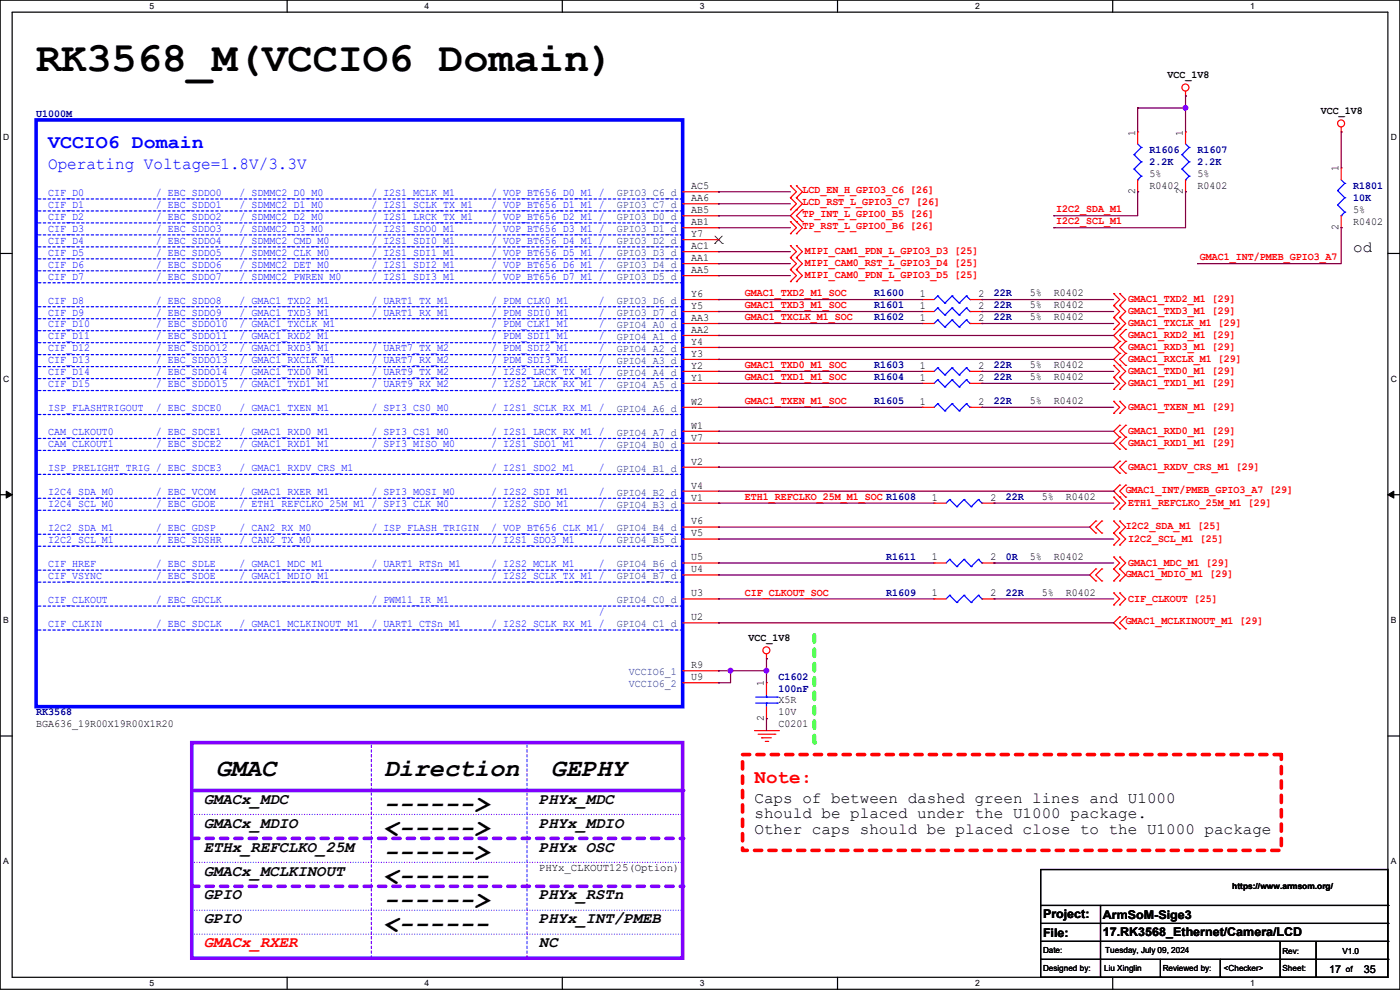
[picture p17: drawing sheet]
<svg xmlns="http://www.w3.org/2000/svg" width="297mm" height="210mm" viewBox="0 0 297 210" stroke-linecap="round" stroke-linejoin="round" font-family="sans-serif">
<defs><g id="words">
<text font-size="8.9" x="7.7" y="15.1">RK3568_M(VCCIO6 Domain)</text>
<g font-size="5.3">
<text x="45.8" y="164.6">GMAC</text>
<text x="81.3" y="164.6">Direction</text>
<text x="116.9" y="164.6">GEPHY</text>
<text x="81.3" y="172.2">------&gt;</text>
<text x="81.3" y="177.3">&lt;-----&gt;</text>
<text x="81.3" y="182.4">------&gt;</text>
<text x="81.3" y="187.5">&lt;------</text>
<text x="81.3" y="192.5">------&gt;</text>
<text x="81.3" y="197.6">&lt;------</text>
</g>
<text font-size="4.1" fill="#00f" x="10.2" y="31.4">VCCIO6 Domain</text>
<text font-size="4.1" fill="#f00" x="160.1" y="166">Note:</text>
<text font-size="3.6" fill="#00f" x="10.2" y="35.9">Operating Voltage=1.8V/3.3V</text>
<g font-size="3.3">
<text x="287.1" y="53.5">od</text>
<text x="43.2" y="170.5">GMACx_MDC</text>
<text x="114.3" y="170.5">PHYx_MDC</text>
<text x="160.1" y="170.3">Caps of between dashed green lines and U1000</text>
<text x="160.1" y="173.6">should be placed under the U1000 package.</text>
<text x="43.2" y="175.6">GMACx_MDIO</text>
<text x="114.3" y="175.6">PHYx_MDIO</text>
<text x="160.1" y="176.9">Other caps should be placed close to the U1000 package</text>
<text x="43.2" y="180.6">ETHx_REFCLKO_25M</text>
<text x="43.2" y="185.7">GMACx_MCLKINOUT</text>
<text x="114.3" y="180.6">PHYx OSC</text>
<text x="43.2" y="190.8">GPIO</text>
<text x="114.3" y="190.8">PHYx_RSTn</text>
<text x="43.2" y="195.9">GPIO</text>
<text x="114.3" y="195.9">PHYx_INT/PMEB</text>
<text x="114.3" y="201">NC</text>
</g>
<text font-size="3.3" fill="#f00" x="43.2" y="201">GMACx_RXER</text>
<g font-size="2.5">
<text x="221.3" y="194.7">Project:</text>
<text x="234" y="194.9">ArmSoM-Sige3</text>
<text x="221.3" y="198.8">File:</text>
<text x="234" y="198.5">17.RK3568_Ethernet/Camera/LCD</text>
</g>
<g font-size="2.3">
<text x="247.7" y="16.6">VCC_1V8</text>
<text x="240.8" y="28.7" transform="rotate(-90 240.8 28.7)">1</text>
<text x="251" y="28.7" transform="rotate(-90 251 28.7)">1</text>
<text x="280.2" y="24.3">VCC_1V8</text>
<text x="146.6" y="40.1">AC5</text>
<text x="240.8" y="41.2" transform="rotate(-90 240.8 41.2)">2</text>
<text x="243.9" y="40">R0402</text>
<text x="243.9" y="37.5">5%</text>
<text x="251" y="41.2" transform="rotate(-90 251 41.2)">2</text>
<text x="254" y="40">R0402</text>
<text x="254" y="37.5">5%</text>
<text x="284" y="36.4" transform="rotate(-90 284 36.4)">1</text>
<text x="146.6" y="42.7">AA6</text>
<text x="146.6" y="45.2">AB5</text>
<text x="146.6" y="47.8">AB1</text>
<text x="287.1" y="47.6">R0402</text>
<text x="287.1" y="45.1">5%</text>
<text x="146.6" y="50.3">Y7</text>
<text x="146.6" y="52.8">AC1</text>
<text x="284" y="48.8" transform="rotate(-90 284 48.8)">2</text>
<text x="146.6" y="55.4">AA1</text>
<text x="146.6" y="57.9">AA5</text>
<text x="146.6" y="63">Y6</text>
<text x="146.6" y="65.5">Y5</text>
<text x="195.1" y="65.5">1</text>
<text x="195.1" y="63">1</text>
<text x="207.6" y="65.5">2</text>
<text x="207.6" y="63">2</text>
<text x="218.5" y="65.4">5%</text>
<text x="218.5" y="62.9">5%</text>
<text x="223.6" y="65.4">R0402</text>
<text x="223.6" y="62.9">R0402</text>
<text x="146.6" y="68.1">AA3</text>
<text x="146.6" y="70.6">AA2</text>
<text x="195.1" y="68.1">1</text>
<text x="207.6" y="68.1">2</text>
<text x="218.5" y="67.9">5%</text>
<text x="223.6" y="67.9">R0402</text>
<text x="146.6" y="73.2">Y4</text>
<text x="146.6" y="75.7">Y3</text>
<text x="146.6" y="78.2">Y2</text>
<text x="146.6" y="80.8">Y1</text>
<text x="195.1" y="80.8">1</text>
<text x="195.1" y="78.2">1</text>
<text x="207.6" y="80.8">2</text>
<text x="207.6" y="78.2">2</text>
<text x="218.5" y="80.6">5%</text>
<text x="218.5" y="78.1">5%</text>
<text x="223.6" y="80.6">R0402</text>
<text x="223.6" y="78.1">R0402</text>
<text x="146.6" y="85.9">W2</text>
<text x="195.1" y="85.9">1</text>
<text x="207.6" y="85.9">2</text>
<text x="218.5" y="85.7">5%</text>
<text x="223.6" y="85.7">R0402</text>
<text x="146.6" y="90.9">W1</text>
<text x="146.6" y="93.5">V7</text>
<text x="146.6" y="98.6">V2</text>
<text x="146.6" y="103.6">V4</text>
<text x="146.6" y="106.2">V1</text>
<text x="197.7" y="106.2">1</text>
<text x="210.1" y="106.2">2</text>
<text x="221" y="106">5%</text>
<text x="226.1" y="106">R0402</text>
<text x="146.6" y="111.3">V6</text>
<text x="146.6" y="113.8">V5</text>
<text x="146.6" y="118.9">U5</text>
<text x="197.7" y="118.9">1</text>
<text x="210.1" y="118.9">2</text>
<text x="218.5" y="118.7">5%</text>
<text x="223.6" y="118.7">R0402</text>
<text x="146.6" y="121.4">U4</text>
<text x="146.6" y="126.5">U3</text>
<text x="146.6" y="131.6">U2</text>
<text x="197.7" y="126.5">1</text>
<text x="210.1" y="126.5">2</text>
<text x="221" y="126.4">5%</text>
<text x="226.1" y="126.4">R0402</text>
<text x="158.8" y="136">VCC_1V8</text>
<text x="146.6" y="141.7">R9</text>
<text x="146.6" y="144.3">U9</text>
<text x="162.1" y="145.6" transform="rotate(-90 162.1 145.6)">1</text>
<text x="165.1" y="149.2">X5R</text>
<text x="7.7" y="154.3">BGA636_19R00X19R00X1R20</text>
<text x="162.1" y="153" transform="rotate(-90 162.1 153)">2</text>
<text x="165.1" y="154.3">C0201</text>
<text x="165.1" y="151.8">10V</text>
<text x="114.3" y="184.8">PHYx_CLKOUT125(Option)</text>
<text x="282" y="206.3">17</text>
<text x="289.3" y="206.3">35</text>
</g>
<g font-size="2.3" fill="#000080">
<text x="7.7" y="24.8">U1000M</text>
<text x="243.9" y="32.4">R1606</text>
<text x="243.9" y="34.9">2.2K</text>
<text x="254" y="32.4">R1607</text>
<text x="254" y="34.9">2.2K</text>
<text x="287.1" y="40">R1801</text>
<text x="287.1" y="42.5">10K</text>
<text x="185.5" y="65.4">R1601</text>
<text x="185.5" y="62.9">R1600</text>
<text x="210.9" y="65.4">22R</text>
<text x="210.9" y="62.9">22R</text>
<text x="185.5" y="67.9">R1602</text>
<text x="210.9" y="67.9">22R</text>
<text x="185.5" y="80.6">R1604</text>
<text x="185.5" y="78.1">R1603</text>
<text x="210.9" y="80.6">22R</text>
<text x="210.9" y="78.1">22R</text>
<text x="185.5" y="85.7">R1605</text>
<text x="210.9" y="85.7">22R</text>
<text x="213.4" y="106">22R</text>
<text x="188" y="118.7">R1611</text>
<text x="213.4" y="118.7">0R</text>
<text x="188" y="126.4">R1609</text>
<text x="213.4" y="126.4">22R</text>
<text x="165.1" y="144.1">C1602</text>
<text x="165.1" y="146.7">100nF</text>
<text x="7.7" y="151.8">RK3568</text>
</g>
<g font-size="2.3" fill="#00f">
<text x="10.2" y="41.5">CIF_D0</text>
<text x="33.1" y="41.5">/ EBC_SDDO0</text>
<text x="50.8" y="41.5">/ SDMMC2_D0_M0</text>
<text x="78.8" y="41.5">/ I2S1_MCLK_M1</text>
<text x="104.2" y="41.5">/ VOP_BT656_D0_M1 /</text>
<text x="10.2" y="44.1">CIF_D1</text>
<text x="10.2" y="46.6">CIF_D2</text>
<text x="33.1" y="46.6">/ EBC_SDDO2</text>
<text x="33.1" y="44.1">/ EBC_SDDO1</text>
<text x="50.8" y="44.1">/ SDMMC2_D1_M0</text>
<text x="50.8" y="46.6">/ SDMMC2_D2_M0</text>
<text x="78.8" y="46.6">/ I2S1_LRCK_TX_M1</text>
<text x="78.8" y="44.1">/ I2S1_SCLK_TX_M1</text>
<text x="104.2" y="46.6">/ VOP_BT656_D2_M1 /</text>
<text x="104.2" y="44.1">/ VOP_BT656_D1_M1 /</text>
<text x="10.2" y="51.7">CIF_D4</text>
<text x="10.2" y="49.1">CIF_D3</text>
<text x="33.1" y="51.7">/ EBC_SDDO4</text>
<text x="33.1" y="49.1">/ EBC_SDDO3</text>
<text x="50.8" y="51.7">/ SDMMC2_CMD_M0</text>
<text x="50.8" y="49.1">/ SDMMC2_D3_M0</text>
<text x="78.8" y="49.1">/ I2S1_SDO0_M1</text>
<text x="78.8" y="51.7">/ I2S1_SDI0_M1</text>
<text x="104.2" y="49.1">/ VOP_BT656_D3_M1 /</text>
<text x="104.2" y="51.7">/ VOP_BT656_D4_M1 /</text>
<text x="10.2" y="59.3">CIF_D7</text>
<text x="10.2" y="56.8">CIF_D6</text>
<text x="10.2" y="54.2">CIF_D5</text>
<text x="33.1" y="56.8">/ EBC_SDDO6</text>
<text x="33.1" y="54.2">/ EBC_SDDO5</text>
<text x="33.1" y="59.3">/ EBC_SDDO7</text>
<text x="50.8" y="59.3">/ SDMMC2_PWREN_M0</text>
<text x="50.8" y="54.2">/ SDMMC2_CLK_M0</text>
<text x="50.8" y="56.8">/ SDMMC2_DET_M0</text>
<text x="78.8" y="54.2">/ I2S1_SDI1_M1</text>
<text x="78.8" y="59.3">/ I2S1_SDI3_M1</text>
<text x="78.8" y="56.8">/ I2S1_SDI2_M1</text>
<text x="104.2" y="54.2">/ VOP_BT656_D5_M1 /</text>
<text x="104.2" y="56.8">/ VOP_BT656_D6_M1 /</text>
<text x="104.2" y="59.3">/ VOP_BT656_D7_M1 /</text>
<text x="10.2" y="64.4">CIF_D8</text>
<text x="33.1" y="64.4">/ EBC_SDDO8</text>
<text x="50.8" y="64.4">/ GMAC1_TXD2_M1</text>
<text x="78.8" y="64.4">/ UART1_TX_M1</text>
<text x="104.2" y="64.4">/ PDM_CLK0_M1</text>
<text x="127" y="64.4">/</text>
<text x="10.2" y="69.5">CIF_D10</text>
<text x="10.2" y="66.9">CIF_D9</text>
<text x="33.1" y="69.5">/ EBC_SDDO10</text>
<text x="33.1" y="66.9">/ EBC_SDDO9</text>
<text x="50.8" y="66.9">/ GMAC1_TXD3_M1</text>
<text x="50.8" y="69.5">/ GMAC1_TXCLK_M1</text>
<text x="78.8" y="66.9">/ UART1_RX_M1</text>
<text x="104.2" y="66.9">/ PDM_SDI0_M1</text>
<text x="104.2" y="69.5">/ PDM_CLK1_M1</text>
<text x="127" y="66.9">/</text>
<text x="127" y="69.5">/</text>
<text x="10.2" y="72">CIF_D11</text>
<text x="10.2" y="74.5">CIF_D12</text>
<text x="10.2" y="77.1">CIF_D13</text>
<text x="33.1" y="77.1">/ EBC_SDDO13</text>
<text x="33.1" y="74.5">/ EBC_SDDO12</text>
<text x="33.1" y="72">/ EBC_SDDO11</text>
<text x="50.8" y="74.5">/ GMAC1_RXD3_M1</text>
<text x="50.8" y="77.1">/ GMAC1_RXCLK_M1</text>
<text x="50.8" y="72">/ GMAC1_RXD2_M1</text>
<text x="78.8" y="74.5">/ UART7_TX_M2</text>
<text x="78.8" y="77.1">/ UART7_RX_M2</text>
<text x="104.2" y="74.5">/ PDM_SDI2_M1</text>
<text x="104.2" y="72">/ PDM_SDI1_M1</text>
<text x="104.2" y="77.1">/ PDM_SDI3_M1</text>
<text x="127" y="77.1">/</text>
<text x="127" y="72">/</text>
<text x="127" y="74.5">/</text>
<text x="10.2" y="79.6">CIF_D14</text>
<text x="10.2" y="82.2">CIF_D15</text>
<text x="33.1" y="82.2">/ EBC_SDDO15</text>
<text x="33.1" y="79.6">/ EBC_SDDO14</text>
<text x="50.8" y="79.6">/ GMAC1_TXD0_M1</text>
<text x="50.8" y="82.2">/ GMAC1_TXD1_M1</text>
<text x="78.8" y="82.2">/ UART9_RX_M2</text>
<text x="78.8" y="79.6">/ UART9_TX_M2</text>
<text x="104.2" y="79.6">/ I2S2_LRCK_TX_M1 /</text>
<text x="104.2" y="82.2">/ I2S2_LRCK_RX_M1 /</text>
<text x="10.2" y="87.2">ISP_FLASHTRIGOUT</text>
<text x="33.1" y="87.2">/ EBC_SDCE0</text>
<text x="50.8" y="87.2">/ GMAC1_TXEN_M1</text>
<text x="78.8" y="87.2">/ SPI3_CS0_M0</text>
<text x="104.2" y="87.2">/ I2S1_SCLK_RX_M1 /</text>
<text x="10.2" y="92.3">CAM_CLKOUT0</text>
<text x="10.2" y="94.9">CAM_CLKOUT1</text>
<text x="33.1" y="94.9">/ EBC_SDCE2</text>
<text x="33.1" y="92.3">/ EBC_SDCE1</text>
<text x="50.8" y="92.3">/ GMAC1_RXD0_M1</text>
<text x="50.8" y="94.9">/ GMAC1_RXD1_M1</text>
<text x="78.8" y="94.9">/ SPI3_MISO_M0</text>
<text x="78.8" y="92.3">/ SPI3_CS1_M0</text>
<text x="104.2" y="92.3">/ I2S1_LRCK_RX_M1 /</text>
<text x="104.2" y="94.9">/ I2S1_SDO1_M1</text>
<text x="127" y="94.9">/</text>
<text x="10.2" y="99.9">ISP_PRELIGHT_TRIG / EBC_SDCE3</text>
<text x="50.8" y="99.9">/ GMAC1_RXDV_CRS_M1</text>
<text x="104.2" y="99.9">/ I2S1_SDO2_M1</text>
<text x="127" y="99.9">/</text>
<text x="10.2" y="107.6">I2C4_SCL_M0</text>
<text x="10.2" y="105">I2C4_SDA_M0</text>
<text x="33.1" y="105">/ EBC_VCOM</text>
<text x="33.1" y="107.6">/ EBC_GDOE</text>
<text x="50.8" y="105">/ GMAC1_RXER_M1</text>
<text x="50.8" y="107.6">/ ETH1_REFCLKO_25M_M1 / SPI3_CLK_M0</text>
<text x="78.8" y="105">/ SPI3_MOSI_M0</text>
<text x="104.2" y="105">/ I2S2_SDI_M1</text>
<text x="104.2" y="107.6">/ I2S2_SDO_M1</text>
<text x="127" y="105">/</text>
<text x="127" y="107.6">/</text>
<text x="10.2" y="112.6">I2C2_SDA_M1</text>
<text x="33.1" y="112.6">/ EBC_GDSP</text>
<text x="50.8" y="112.6">/ CAN2_RX_M0</text>
<text x="78.8" y="112.6">/ ISP_FLASH_TRIGIN</text>
<text x="104.2" y="112.6">/ VOP_BT656_CLK_M1/</text>
<text x="10.2" y="115.2">I2C2_SCL_M1</text>
<text x="33.1" y="115.2">/ EBC_SDSHR</text>
<text x="50.8" y="115.2">/ CAN2_TX_M0</text>
<text x="104.2" y="115.2">/ I2S1_SDO3_M1</text>
<text x="127" y="115.2">/</text>
<text x="10.2" y="120.3">CIF_HREF</text>
<text x="10.2" y="122.8">CIF_VSYNC</text>
<text x="33.1" y="122.8">/ EBC_SDOE</text>
<text x="33.1" y="120.3">/ EBC_SDLE</text>
<text x="50.8" y="120.3">/ GMAC1_MDC_M1</text>
<text x="50.8" y="122.8">/ GMAC1_MDIO_M1</text>
<text x="78.8" y="120.3">/ UART1_RTSn_M1</text>
<text x="104.2" y="120.3">/ I2S2_MCLK_M1</text>
<text x="104.2" y="122.8">/ I2S2_SCLK_TX_M1 /</text>
<text x="127" y="120.3">/</text>
<text x="10.2" y="127.9">CIF_CLKOUT</text>
<text x="33.1" y="127.9">/ EBC_GDCLK</text>
<text x="78.8" y="127.9">/ PWM11_IR_M1</text>
<text x="127" y="130.4">/</text>
<text x="10.2" y="133">CIF_CLKIN</text>
<text x="33.1" y="133">/ EBC_SDCLK</text>
<text x="50.8" y="133">/ GMAC1_MCLKINOUT_M1</text>
<text x="78.8" y="133">/ UART1_CTSn_M1</text>
<text x="104.2" y="133">/ I2S2_SCLK_RX_M1 /</text>
</g>
<g font-size="2.3" fill="#004080">
<text x="130.9" y="41.6">GPIO3_C6_d</text>
<text x="130.9" y="44.2">GPIO3_C7_d</text>
<text x="130.9" y="46.7">GPIO3_D0_d</text>
<text x="130.9" y="49.2">GPIO3_D1_d</text>
<text x="130.9" y="51.8">GPIO3_D2_d</text>
<text x="130.9" y="54.3">GPIO3_D3_d</text>
<text x="130.9" y="56.9">GPIO3_D4_d</text>
<text x="130.9" y="59.4">GPIO3_D5_d</text>
<text x="130.9" y="64.5">GPIO3_D6_d</text>
<text x="130.9" y="67">GPIO3_D7_d</text>
<text x="130.9" y="69.6">GPIO4_A0_d</text>
<text x="130.9" y="72.1">GPIO4_A1_d</text>
<text x="130.9" y="74.6">GPIO4_A2_d</text>
<text x="130.9" y="77.2">GPIO4_A3_d</text>
<text x="130.9" y="79.7">GPIO4_A4_d</text>
<text x="130.9" y="82.3">GPIO4_A5_d</text>
<text x="130.9" y="87.3">GPIO4_A6_d</text>
<text x="130.9" y="92.4">GPIO4_A7_d</text>
<text x="130.9" y="95">GPIO4_B0_d</text>
<text x="130.9" y="100">GPIO4_B1_d</text>
<text x="130.9" y="105.1">GPIO4_B2_d</text>
<text x="130.9" y="107.7">GPIO4_B3_d</text>
<text x="130.9" y="112.7">GPIO4_B4_d</text>
<text x="130.9" y="115.3">GPIO4_B5_d</text>
<text x="130.9" y="120.4">GPIO4_B6_d</text>
<text x="130.9" y="122.9">GPIO4_B7_d</text>
<text x="130.9" y="128">GPIO4_C0_d</text>
<text x="130.9" y="133.1">GPIO4_C1_d</text>
<text x="133.4" y="143.2">VCCIO6_1</text>
<text x="133.4" y="145.8">VCCIO6_2</text>
</g>
<g font-size="2.3" fill="#f00">
<text x="170.2" y="41">LCD_EN_H_GPIO3_C6 [26]</text>
<text x="170.2" y="43.6">LCD_RST_L_GPIO3_C7 [26]</text>
<text x="170.2" y="46.1">TP_INT_L_GPIO0_B5 [26]</text>
<text x="224.1" y="45">I2C2_SDA_M1</text>
<text x="224.1" y="47.6">I2C2_SCL_M1</text>
<text x="170.2" y="48.6">TP_RST_L_GPIO0_B6 [26]</text>
<text x="170.7" y="54">MIPI_CAM1_PDN_L_GPIO3_D3 [25]</text>
<text x="170.7" y="59.1">MIPI_CAM0_PDN_L_GPIO3_D5 [25]</text>
<text x="170.7" y="56.5">MIPI_CAM0_RST_L_GPIO3_D4 [25]</text>
<text x="254.6" y="55.2">GMAC1_INT/PMEB_GPIO3_A7</text>
<text x="158" y="62.8">GMAC1_TXD2_M1_SOC</text>
<text x="158" y="65.4">GMAC1_TXD3_M1_SOC</text>
<text x="239.3" y="64.1">GMAC1_TXD2_M1 [29]</text>
<text x="158" y="67.9">GMAC1_TXCLK_M1_SOC</text>
<text x="239.3" y="66.7">GMAC1_TXD3_M1 [29]</text>
<text x="239.3" y="69.2">GMAC1_TXCLK_M1 [29]</text>
<text x="239.3" y="71.8">GMAC1_RXD2_M1 [29]</text>
<text x="239.3" y="74.3">GMAC1_RXD3_M1 [29]</text>
<text x="239.3" y="76.8">GMAC1_RXCLK_M1 [29]</text>
<text x="158" y="78.1">GMAC1_TXD0_M1_SOC</text>
<text x="158" y="80.6">GMAC1_TXD1_M1_SOC</text>
<text x="239.3" y="79.4">GMAC1_TXD0_M1 [29]</text>
<text x="239.3" y="81.9">GMAC1_TXD1_M1 [29]</text>
<text x="158" y="85.7">GMAC1_TXEN_M1_SOC</text>
<text x="239.3" y="87">GMAC1_TXEN_M1 [29]</text>
<text x="239.3" y="92.1">GMAC1_RXD0_M1 [29]</text>
<text x="239.3" y="94.6">GMAC1_RXD1_M1 [29]</text>
<text x="239.3" y="99.7">GMAC1_RXDV_CRS_M1 [29]</text>
<text x="158" y="106">ETH1_REFCLKO_25M_M1_SOC R1608</text>
<text x="238.8" y="104.5">GMAC1_INT/PMEB_GPIO3_A7 [29]</text>
<text x="239.3" y="107.3">ETH1_REFCLKO_25M_M1 [29]</text>
<text x="238.8" y="112.1">I2C2_SDA_M1 [25]</text>
<text x="239.3" y="114.9">I2C2_SCL_M1 [25]</text>
<text x="238.8" y="122.3">GMAC1_MDIO_M1 [29]</text>
<text x="239.3" y="120">GMAC1_MDC_M1 [29]</text>
<text x="158" y="126.3">CIF_CLKOUT_SOC</text>
<text x="239.3" y="127.6">CIF_CLKOUT [25]</text>
<text x="238.8" y="132.5">GMAC1_MCLKINOUT_M1 [29]</text>
</g>
<g font-size="1.8">
<text x="31.7" y="1.9">5</text>
<text x="90.1" y="1.9">4</text>
<text x="148.5" y="1.9">3</text>
<text x="206.8" y="1.9">2</text>
<text x="265.2" y="1.9">1</text>
<text x=".7" y="29.8">D</text>
<text x="295.1" y="29.8">D</text>
<text x=".7" y="80.9">C</text>
<text x="295.1" y="80.9">C</text>
<text x=".7" y="132.1">B</text>
<text x="295.1" y="132.1">B</text>
<text x=".7" y="183.3">A</text>
<text x="295.1" y="183.3">A</text>
<text x="261.4" y="188.6">https://www.armsom.org/</text>
<text x="221.3" y="202.1">Date:</text>
<text x="234.5" y="202.1">Tuesday, July 09, 2024</text>
<text x="272.1" y="202.3">Rev:</text>
<text x="284.8" y="202.3">V1.0</text>
<text x="31.7" y="209.2">5</text>
<text x="90.1" y="209.2">4</text>
<text x="148.5" y="209.2">3</text>
<text x="206.8" y="209.2">2</text>
<text x="221.3" y="205.9">Designed by:</text>
<text x="234.2" y="205.9">Liu Xinglin</text>
<text x="246.7" y="205.9">Reviewed by:</text>
<text x="259.6" y="205.9">&lt;Checker&gt;</text>
<text x="265.2" y="209.2">1</text>
<text x="272.1" y="205.9">Sheet:</text>
<text x="285.5" y="206.1">of</text>
</g>
</g></defs>
<g fill="none" stroke="#000" stroke-width=".25">
<path d="M0 0h297v209.8h-297zM2.6 2.6h291.8v204.7h-291.8zM60.9 0v2.6M119.3 0v2.6M177.7 0v2.6M236.1 0v2.6M0 53.8h2.6M294.4 53.8h2.6M0 104.9h2.6M294.4 104.9h2.6M0 156.1h2.6M294.4 156.1h2.6"/>
<path d="M60.9 207.3v2.5M119.3 207.3v2.5M177.7 207.3v2.5M236.1 207.3v2.5"/>
</g>
<path d="M1.3 104.2l1.3 .7-1.3 .8zM294.4 104.9l1.3-.7v1.5z" fill="#000"/>
<path d="M1.3 104.2l1.3 .7-1.3 .8zM294.4 104.9l1.3-.7v1.5z" fill="none" stroke="#000" stroke-width=".21"/>
<path d="M172.8 134.7v22.8" fill="none" stroke="#0f0" stroke-width=".76" stroke-dasharray="1.5 1.5"/>
<circle cx="172.8" cy="157.5" r=".38" fill="#0f0" stroke-dasharray="1.5 1.5"/>
<path d="M157.5 160.1h114.3v20.3h-114.3z" fill="none" stroke="#f00" stroke-width=".76" stroke-dasharray="1.5 1.5"/>
<path d="M40.7 198.2h104.1M144.8 198.2h.1" fill="none" stroke="#8000ff" stroke-width=".25" stroke-dasharray="0 .5"/>
<path d="M40.7 157.5h104.1v45.7h-104.1zM40.7 167.7h104.1" fill="none" stroke="#8000ff" stroke-width=".76"/>
<circle cx="144.8" cy="167.7" r=".38" fill="#8000ff"/>
<path d="M40.7 177.8h104.1" fill="none" stroke="#8000ff" stroke-width=".76" stroke-dasharray="1.5 1.5"/>
<circle cx="144.8" cy="177.8" r=".38" fill="#8000ff" stroke-dasharray="1.5 1.5"/>
<path d="M40.7 172.8h104.1M144.8 172.8h.1M40.7 182.9h104.1M144.8 182.9h.1" fill="none" stroke="#8000ff" stroke-width=".25" stroke-dasharray="0 .5"/>
<path d="M78.8 157.5h.1M78.8 203.2v-45.7" fill="none" stroke="#8000ff" stroke-width=".25" stroke-dasharray=".5 .5"/>
<path d="M40.7 188h104.1" fill="none" stroke="#8000ff" stroke-width=".76" stroke-dasharray="1.5 1.5"/>
<circle cx="144.8" cy="188" r=".38" fill="#8000ff" stroke-dasharray="1.5 1.5"/>
<path d="M40.7 193.1h104.1M144.8 193.1h.1" fill="none" stroke="#8000ff" stroke-width=".25" stroke-dasharray="0 .5"/>
<path d="M111.8 157.5h.1M111.8 203.2v-45.7" fill="none" stroke="#8000ff" stroke-width=".25" stroke-dasharray=".5 .5"/>
<g fill="none" stroke="#f00" stroke-width=".25">
<path d="M251.5 19.3v1.1M167.7 39.4h.1M167.7 39.4l1.3 1.3-1.3 1.3M169 39.4h.1M169 39.4l1.2 1.3-1.2 1.3M241.3 28h.1M241.3 28v2.5M241.3 38.1v2.6M251.5 20.4h.1M251.5 28h.1M251.5 28v2.5M251.5 38.1v2.6"/>
<path d="M284.5 28h.1M284.5 35.6h.1M284.5 27v1M284.5 35.6v2.5M144.8 40.7h7.6M144.8 43.2h7.6M144.8 45.8h7.6M144.8 48.3h7.6M144.8 50.8h7.6M144.8 53.4h7.6M144.8 55.9h7.6M144.8 58.5h7.6"/>
<path d="M152.4 40.7h.1M152.4 43.2h.1M152.4 45.8h.1M152.4 48.3h.1M152.4 50.8h.1M152.4 53.4h.1M152.4 55.9h.1M152.4 58.5h.1M167.7 59.7h.1M167.7 57.2h.1M167.7 54.7h.1M167.7 52.1h.1"/>
<path d="M167.7 42h.1M167.7 44.5h.1M167.7 49.6h.1M167.7 47h.1M167.7 57.2l1.3 1.3-1.3 1.2M167.7 54.7l1.3 1.2-1.3 1.3M167.7 52.1l1.3 1.3-1.3 1.3M167.7 42l1.3 1.2-1.3 1.3M167.7 47l1.3 1.3-1.3 1.3M169 59.7h.1M169 57.2h.1M169 54.7h.1"/>
<path d="M169 52.1h.1M169 42h.1M169 44.5h.1M169 49.6h.1M169 47h.1M169 57.2l1.2 1.3-1.2 1.2M169 54.7l1.2 1.2-1.2 1.3M169 52.1l1.2 1.3-1.2 1.3M169 42l1.2 1.2-2.5 2.6 1.3 1.2M169 47l1.2 1.3-1.2 1.3M170.2 47h.1M170.2 44.5h.1"/>
<path d="M170.2 44.5l-1.2 1.3 1.2 1.2M241.3 40.7h.1M251.5 40.7h.1M284.5 48.3h.1M284.5 45.8v2.5M144.8 63.5h7.6M144.8 66.1h7.6M144.8 68.6h7.6M144.8 71.2h7.6M144.8 73.7h7.6M144.8 76.2h7.6M144.8 78.8h7.6"/>
<path d="M152.4 63.5h.1M152.4 66.1h.1M152.4 68.6h.1M152.4 71.2h.1M152.4 73.7h.1M152.4 76.2h.1M152.4 78.8h.1M195.6 66.1h.1M195.6 78.8h.1M195.6 63.5h.1M195.6 68.6h.1M195.6 63.5h2.6"/>
<path d="M195.6 66.1h2.6M195.6 68.6h2.6M195.6 78.8h2.6M205.8 63.5h2.5M205.8 66.1h2.5M205.8 68.6h2.5M205.8 78.8h2.5M208.3 66.1h.1M208.3 78.8h.1M208.3 63.5h.1M208.3 68.6h.1M236.3 64.8h.1"/>
<path d="M236.3 62.3h.1M236.3 67.4h.1M236.3 69.9h.1M236.3 77.5h.1M236.3 62.3l1.2 1.2-1.2 1.3M236.3 64.8l1.2 1.3-1.2 1.3M236.3 67.4l1.2 1.2-1.2 1.3M236.3 77.5l1.2 1.3-1.2 1.3M237.5 64.8h.1M237.5 62.3h.1M237.5 67.4h.1M237.5 69.9h.1"/>
<path d="M237.5 72.4h.1M237.5 75h.1M237.5 77.5h.1M237.5 62.3l1.3 1.2-1.3 1.3M237.5 64.8l1.3 1.3-1.3 1.3M237.5 67.4l1.3 1.2-2.5 2.6 1.2 1.2M237.5 72.4l-1.2 1.3 1.2 1.3M237.5 75l-1.2 1.2 2.5 2.6-1.3 1.3M238.8 72.4h.1M238.8 69.9h.1M238.8 75h.1M238.8 77.5h.1"/>
<path d="M238.8 69.9l-1.3 1.3 1.3 1.2M238.8 72.4l-1.3 1.3 1.3 1.3M238.8 75l-1.3 1.2 1.3 1.3M144.8 81.3h7.6M144.8 86.4h7.6M144.8 91.5h7.6M144.8 94h7.6M144.8 99.1h7.6M152.4 81.3h.1M152.4 86.4h.1M152.4 91.5h.1M152.4 94h.1"/>
<path d="M152.4 99.1h.1M195.6 81.3h.1M195.6 86.4h.1M195.6 81.3h2.6M195.6 86.4h2.6M205.8 81.3h2.5M205.8 86.4h2.5M208.3 81.3h.1M208.3 86.4h.1M236.3 80.1h.1M236.3 82.6h.1M236.3 87.7h.1"/>
<path d="M236.3 85.1h.1M236.3 80.1l1.2 1.2-1.2 1.3M236.3 85.1l1.2 1.3-1.2 1.3M237.5 80.1h.1M237.5 82.6h.1M237.5 87.7h.1M237.5 85.1h.1M237.5 90.2h.1M237.5 92.8h.1M237.5 95.3h.1M237.5 97.8h.1M237.5 80.1l1.3 1.2-1.3 1.3"/>
<path d="M237.5 85.1l1.3 1.3-1.3 1.3M237.5 90.2l-1.2 1.3 1.2 1.3M237.5 92.8l-1.2 1.2 1.2 1.3M237.5 97.8l-1.2 1.3 1.2 1.3M238.8 92.8h.1M238.8 90.2h.1M238.8 95.3h.1M238.8 97.8h.1M238.8 90.2l-1.3 1.3 1.3 1.3M238.8 92.8l-1.3 1.2 1.3 1.3M238.8 97.8l-1.3 1.3 1.3 1.3M144.8 106.7h7.6"/>
<path d="M144.8 104.2h7.6M144.8 111.8h7.6M144.8 114.3h7.6M144.8 119.4h7.6M152.4 104.2h.1M152.4 106.7h.1M152.4 111.8h.1M152.4 114.3h.1M152.4 119.4h.1M198.2 106.7h.1M198.2 119.4h.1M198.2 106.7h2.5"/>
<path d="M198.2 119.4h2.5M208.3 106.7h2.6M208.3 119.4h2.6M210.9 106.7h.1M210.9 119.4h.1M232.5 110.5h.1M232.5 113.1h.1M232.5 110.5l-1.3 1.3 1.3 1.3M233.7 113.1h.1M233.7 110.5h.1M233.7 110.5l-1.2 1.3 1.2 1.3M236.3 113.1h.1"/>
<path d="M236.3 110.5h.1M236.3 115.6h.1M236.3 118.2h.1M236.3 108h.1M236.3 105.5h.1M236.3 105.5l1.2 1.2-1.2 1.3M236.3 110.5l1.2 1.3-1.2 1.3M236.3 113.1l1.2 1.2-1.2 1.3M236.3 118.2l1.2 1.2-1.2 1.3M237.5 113.1h.1M237.5 110.5h.1M237.5 115.6h.1"/>
<path d="M237.5 100.4h.1M237.5 118.2h.1M237.5 102.9h.1M237.5 105.5h.1M237.5 108h.1M237.5 118.2l1.3 1.2-1.3 1.3M237.5 110.5l1.3 1.3-1.3 1.3M237.5 113.1l1.3 1.2-1.3 1.3M237.5 102.9l-1.2 1.3 2.5 2.5-1.3 1.3M238.8 100.4h.1M238.8 105.5h.1M238.8 102.9h.1"/>
<path d="M238.8 102.9l-1.3 1.3 1.3 1.3M144.8 127h7.6M144.8 122h7.6M144.8 132.1h7.6M152.4 122h.1M152.4 127h.1M152.4 132.1h.1M162.6 139.7h.1M162.6 138.7v1M198.2 127h.1M198.2 127h2.5M208.3 127h2.6"/>
<path d="M210.9 127h.1M232.5 120.7h.1M232.5 123.2h.1M232.5 120.7l-1.3 1.3 1.3 1.2M233.7 123.2h.1M233.7 120.7h.1M233.7 120.7l-1.2 1.3 1.2 1.2M236.3 128.3h.1M236.3 125.8h.1M236.3 120.7h.1M236.3 123.2h.1M236.3 125.8l1.2 1.2-1.2 1.3"/>
<path d="M236.3 120.7l1.2 1.3-1.2 1.2M237.5 128.3h.1M237.5 125.8h.1M237.5 130.9h.1M237.5 133.4h.1M237.5 120.7h.1M237.5 123.2h.1M237.5 125.8l1.3 1.2-1.3 1.3M237.5 130.9l-1.2 1.2 1.2 1.3M237.5 120.7l1.3 1.3-1.3 1.2M238.8 133.4h.1M238.8 130.9h.1"/>
<path d="M238.8 130.9l-1.3 1.2 1.3 1.3M144.8 142.3h7.6M144.8 144.8h7.6M152.4 142.3h.1M152.4 144.8h.1M160.1 155h5M160.8 155.7h3.6M161.6 156.5h.1M161.6 156.5h2M162.3 157.3h.6M162.6 144.8h.1M162.6 152.4h.1"/>
<path d="M162.6 144.8v2.6M162.6 149.9v2.5M162.9 157.3h.1M164.4 155.7h.1M165.1 155h.1"/>
<circle cx="251.5" cy="18.6" r=".74"/>
<circle cx="284.5" cy="26.2" r=".74"/>
<circle cx="162.6" cy="137.9" r=".74"/>
</g>
<g fill="none" stroke="#000" stroke-width=".25">
<path d="M220.8 184.4h73.6v22.9h-73.6zM220.8 192.1h73.6M220.8 195.9h73.6M220.8 199.7h73.6M233.5 192.1v15.2M271.6 199.7v7.6M279.2 199.7v7.6M294.4 192.1h.1M294.4 195.9h.1M294.4 199.7h.1M220.8 203.5h73.6M233.5 207.3h.1"/>
<path d="M246.2 207.3h.1M246.2 203.5v3.8M258.9 207.3h.1M258.9 203.5v3.8M271.6 207.3h.1M279.2 207.3h.1M294.4 203.5h.1"/>
</g>
<g fill="none" stroke="#00f" stroke-width=".25">
<path d="M240.6 32.8h.1M240.6 35.9h.1M240.6 32.8l1.5 1.5M240.6 35.9l1.5 1.5M241.3 38.1h.1M241.3 30.5l.8 .8M242.1 31.3h.1M242.1 34.3h.1M242.1 37.4h.1M242.1 37.4l-.8 .7M242.1 31.3l-1.5 1.5M242.1 34.3l-1.5 1.6"/>
<path d="M250.7 32.8h.1M250.7 35.9h.1M250.7 32.8l1.6 1.5M250.7 35.9l1.6 1.5M251.5 38.1h.1M251.5 30.5l.8 .8M252.3 31.3h.1M252.3 34.3h.1M252.3 37.4h.1M252.3 31.3l-1.6 1.5M252.3 34.3l-1.6 1.6M252.3 37.4l-.8 .7"/>
<path d="M284.5 38.1l.8 .8M285.3 38.9h.1M285.3 38.9l-1.5 1.5M283.8 40.4h.1M283.8 43.5h.1M283.8 40.4l1.5 1.6M283.8 43.5l1.5 1.5M284.5 45.8h.1M285.3 42h.1M285.3 45h.1M285.3 42l-1.5 1.5M285.3 45l-.8 .8"/>
<path d="M198.9 65.3h.1M198.9 78h.1M198.9 62.8h.1M198.9 67.9h.1M198.9 65.3l-.7 .8M198.9 65.3l1.5 1.5M198.9 78l-.7 .8M198.9 78l1.5 1.5M198.9 62.8l-.7 .7M198.9 62.8l1.5 1.5M198.9 67.9l-.7 .7M198.9 67.9l1.5 1.5"/>
<path d="M200.4 66.8h.1M200.4 79.5h.1M200.4 64.3h.1M200.4 69.4h.1M202 65.3h.1M202 78h.1M202 62.8h.1M202 67.9h.1M202 65.3l-1.6 1.5M202 65.3l1.5 1.5M202 78l-1.6 1.5M202 78l1.5 1.5"/>
<path d="M202 62.8l-1.6 1.5M202 62.8l1.5 1.5M202 67.9l-1.6 1.5M202 67.9l1.5 1.5M203.5 66.8h.1M203.5 79.5h.1M203.5 64.3h.1M203.5 69.4h.1M205 65.3h.1M205 78h.1M205 62.8h.1M205 67.9h.1"/>
<path d="M205 65.3l-1.5 1.5M205 65.3l.8 .8M205 78l-1.5 1.5M205 78l.8 .8M205 62.8l-1.5 1.5M205 62.8l.8 .7M205 67.9l-1.5 1.5M205 67.9l.8 .7M205.8 66.1h.1M205.8 78.8h.1M205.8 63.5h.1M205.8 68.6h.1"/>
<path d="M198.9 80.6h.1M198.9 85.6h.1M198.9 80.6l-.7 .7M198.9 80.6l1.5 1.5M198.9 85.6l-.7 .8M198.9 85.6l1.5 1.6M200.4 82.1h.1M200.4 87.2h.1M202 80.6h.1M202 85.6h.1M202 80.6l-1.6 1.5M202 80.6l1.5 1.5"/>
<path d="M202 85.6l-1.6 1.6M202 85.6l1.5 1.6M203.5 82.1h.1M203.5 87.2h.1M205 80.6h.1M205 85.6h.1M205 80.6l-1.5 1.5M205 80.6l.8 .7M205 85.6l-1.5 1.6M205 85.6l.8 .8M205.8 81.3h.1M205.8 86.4h.1"/>
<path d="M201.5 106h.1M201.5 118.7h.1M201.5 106l-.8 .7M201.5 106l1.5 1.5M201.5 118.7l-.8 .7M201.5 118.7l1.5 1.5M203 107.5h.1M204.5 106h.1M204.5 118.7h.1M204.5 106l-1.5 1.5M204.5 106l1.5 1.5M204.5 118.7l-1.5 1.5"/>
<path d="M204.5 118.7l1.5 1.5M206 107.5h.1M207.6 106h.1M207.6 118.7h.1M207.6 106l-1.6 1.5M207.6 106l.7 .7M207.6 118.7l-1.6 1.5M207.6 118.7l.7 .7M208.3 106.7h.1M208.3 119.4h.1M201.5 126.3h.1M201.5 126.3l-.8 .7"/>
<path d="M201.5 126.3l1.5 1.5M203 127.8h.1M203 120.2h.1M204.5 126.3h.1M204.5 126.3l-1.5 1.5M204.5 126.3l1.5 1.5M206 127.8h.1M206 120.2h.1M207.6 126.3h.1M207.6 126.3l-1.6 1.5M207.6 126.3l.7 .7M208.3 127h.1"/>
<path d="M160.3 149.1h4.6M160.3 147.9h4.6M162.6 147.9h.1M162.6 149.1h.1M162.6 147.4v.5M162.6 149.1v.8M164.9 149.1h.1M164.9 147.9h.1"/>
</g>
<path d="M7.7 25.4h137.1v124.5h-137.1z" fill="none" stroke="#00f" stroke-width=".76"/>
<g fill="none" stroke="#00f" stroke-width=".25" stroke-dasharray=".5 .5">
<path d="M7.7 47.3h.1M7.7 42.2h.1M7.7 60h.1M7.7 54.9h.1M7.7 49.8h.1M7.7 52.4h.1M7.7 57.4h.1M7.7 44.7h.1M144.8 47.3h-137.1M144.8 42.2h-137.1M144.8 60h-137.1M144.8 54.9h-137.1"/>
<path d="M144.8 49.8h-137.1M144.8 52.4h-137.1M144.8 57.4h-137.1M144.8 44.7h-137.1M7.7 65.1h.1M7.7 77.8h.1M7.7 75.2h.1M7.7 72.7h.1M7.7 67.6h.1M7.7 70.1h.1M144.8 65.1h-137.1M144.8 77.8h-137.1"/>
<path d="M144.8 75.2h-137.1M144.8 72.7h-137.1M144.8 67.6h-137.1M144.8 70.1h-137.1M7.7 80.3h.1M7.7 93h.1M7.7 82.8h.1M7.7 87.9h.1M7.7 95.5h.1M144.8 80.3h-137.1M144.8 93h-137.1M144.8 82.8h-137.1"/>
<path d="M144.8 87.9h-137.1M144.8 95.5h-137.1M7.7 108.2h.1M7.7 100.6h.1M7.7 115.9h.1M7.7 113.3h.1M7.7 105.7h.1M144.8 108.2h-137.1M144.8 100.6h-137.1M144.8 115.9h-137.1M144.8 113.3h-137.1M144.8 105.7h-137.1"/>
<path d="M7.7 123.5h.1M7.7 128.6h.1M7.7 120.9h.1M7.7 133.6h.1M144.8 123.5h-137.1M144.8 128.6h-137.1M144.8 120.9h-137.1M144.8 133.6h-137.1"/>
</g>
<path d="M151.6 51.6h.1M151.7 50.1l1.5 1.5M153.2 50.1l-1.6 1.5M153.2 51.6h.1" fill="none" stroke="#804000" stroke-width=".21"/>
<path d="M162.6 142.3h.1M162.6 142.3v2.5" fill="none" stroke="#800040" stroke-width=".25"/>
<circle cx="162.6" cy="142.3" r=".49" fill="#f0f"/>
<circle cx="162.6" cy="142.3" r=".49" fill="none" stroke="#f0f" stroke-width=".25"/>
<path d="M152.4 142.3h.1M152.4 142.3h2.6M155 142.3h.1M155 142.3v2.5M162.6 152.4h.1M162.6 152.4v2.6" fill="none" stroke="#800040" stroke-width=".25"/>
<circle cx="155" cy="142.3" r=".49" fill="#f0f"/>
<circle cx="155" cy="142.3" r=".49" fill="none" stroke="#f0f" stroke-width=".25"/>
<path d="M251.5 20.4h.1M251.5 20.4v2.5M152.4 114.3h.1M152.4 114.3h83.9M162.6 139.7h.1M162.6 139.7v2.6h-7.6M152.4 144.8h.1M152.4 144.8h2.6M155 142.3h.1" fill="none" stroke="#800040" stroke-width=".25"/>
<circle cx="251.5" cy="22.9" r=".49" fill="#f0f"/>
<circle cx="251.5" cy="22.9" r=".49" fill="none" stroke="#f0f" stroke-width=".25"/>
<g fill="none" stroke="#800040" stroke-width=".25">
<path d="M241.3 22.9h.1M241.3 22.9v5.1M241.3 22.9h10.2M251.5 22.9h.1M251.5 22.9v5.1M284.5 28h.1M284.5 28v7.6M152.4 53.4h.1M152.4 55.9h.1M152.4 58.5h.1M152.4 48.3h.1M152.4 40.7h.1"/>
<path d="M152.4 43.2h.1M152.4 45.8h.1M152.4 45.8h15.3M152.4 48.3h15.3M152.4 53.4h15.3M152.4 55.9h15.3M152.4 58.5h15.3M152.4 40.7h15.3M152.4 43.2h15.3M223.6 45.8h.1M223.6 48.3h.1M241.3 40.7h.1"/>
<path d="M241.3 40.7v5.1h-17.7M251.5 40.7h.1M251.5 40.7v7.6h-27.9M254 55.9h.1M284.5 48.3h.1M284.5 48.3v7.6h-30.5M152.4 63.5h.1M152.4 66.1h.1M152.4 68.6h.1M152.4 71.2h.1M152.4 73.7h.1M152.4 76.2h.1"/>
<path d="M152.4 78.8h.1M152.4 63.5h43.2M152.4 66.1h43.2M152.4 68.6h43.2M152.4 71.2h83.9M152.4 73.7h83.9M152.4 76.2h83.9M152.4 78.8h43.2M208.3 63.5h.1M208.3 66.1h.1M208.3 68.6h.1M208.3 78.8h.1"/>
<path d="M208.3 63.5h28M208.3 66.1h28M208.3 68.6h28M208.3 78.8h28M152.4 81.3h.1M152.4 86.4h.1M152.4 91.5h.1M152.4 94h.1M152.4 99.1h.1M152.4 81.3h43.2M152.4 86.4h43.2M152.4 91.5h83.9"/>
<path d="M152.4 94h83.9M152.4 99.1h83.9M208.3 81.3h.1M208.3 86.4h.1M208.3 81.3h28M208.3 86.4h28M152.4 111.8h.1M152.4 119.4h.1M152.4 106.7h.1M152.4 111.8h78.8M152.4 119.4h45.8M152.4 104.2h83.9"/>
<path d="M152.4 106.7h45.8M210.9 119.4h.1M210.9 106.7h.1M210.9 119.4h25.4M210.9 106.7h25.4M236.3 104.2h.1M152.4 127h.1M152.4 122h.1M152.4 132.1h.1M152.4 127h45.8M152.4 122h78.8M152.4 132.1h83.9"/>
<path d="M210.9 127h.1M210.9 127h25.4"/>
</g>
<circle cx="162.6" cy="142.3" r=".49" fill="#f0f"/>
<circle cx="162.6" cy="142.3" r=".49" fill="none" stroke="#f0f" stroke-width=".25"/>
<circle cx="155" cy="142.3" r=".49" fill="#f0f"/>
<circle cx="155" cy="142.3" r=".49" fill="none" stroke="#f0f" stroke-width=".25"/>
<circle cx="251.5" cy="22.9" r=".49" fill="#f0f"/>
<circle cx="251.5" cy="22.9" r=".49" fill="none" stroke="#f0f" stroke-width=".25"/>
<use href="#words"/>
</svg>
